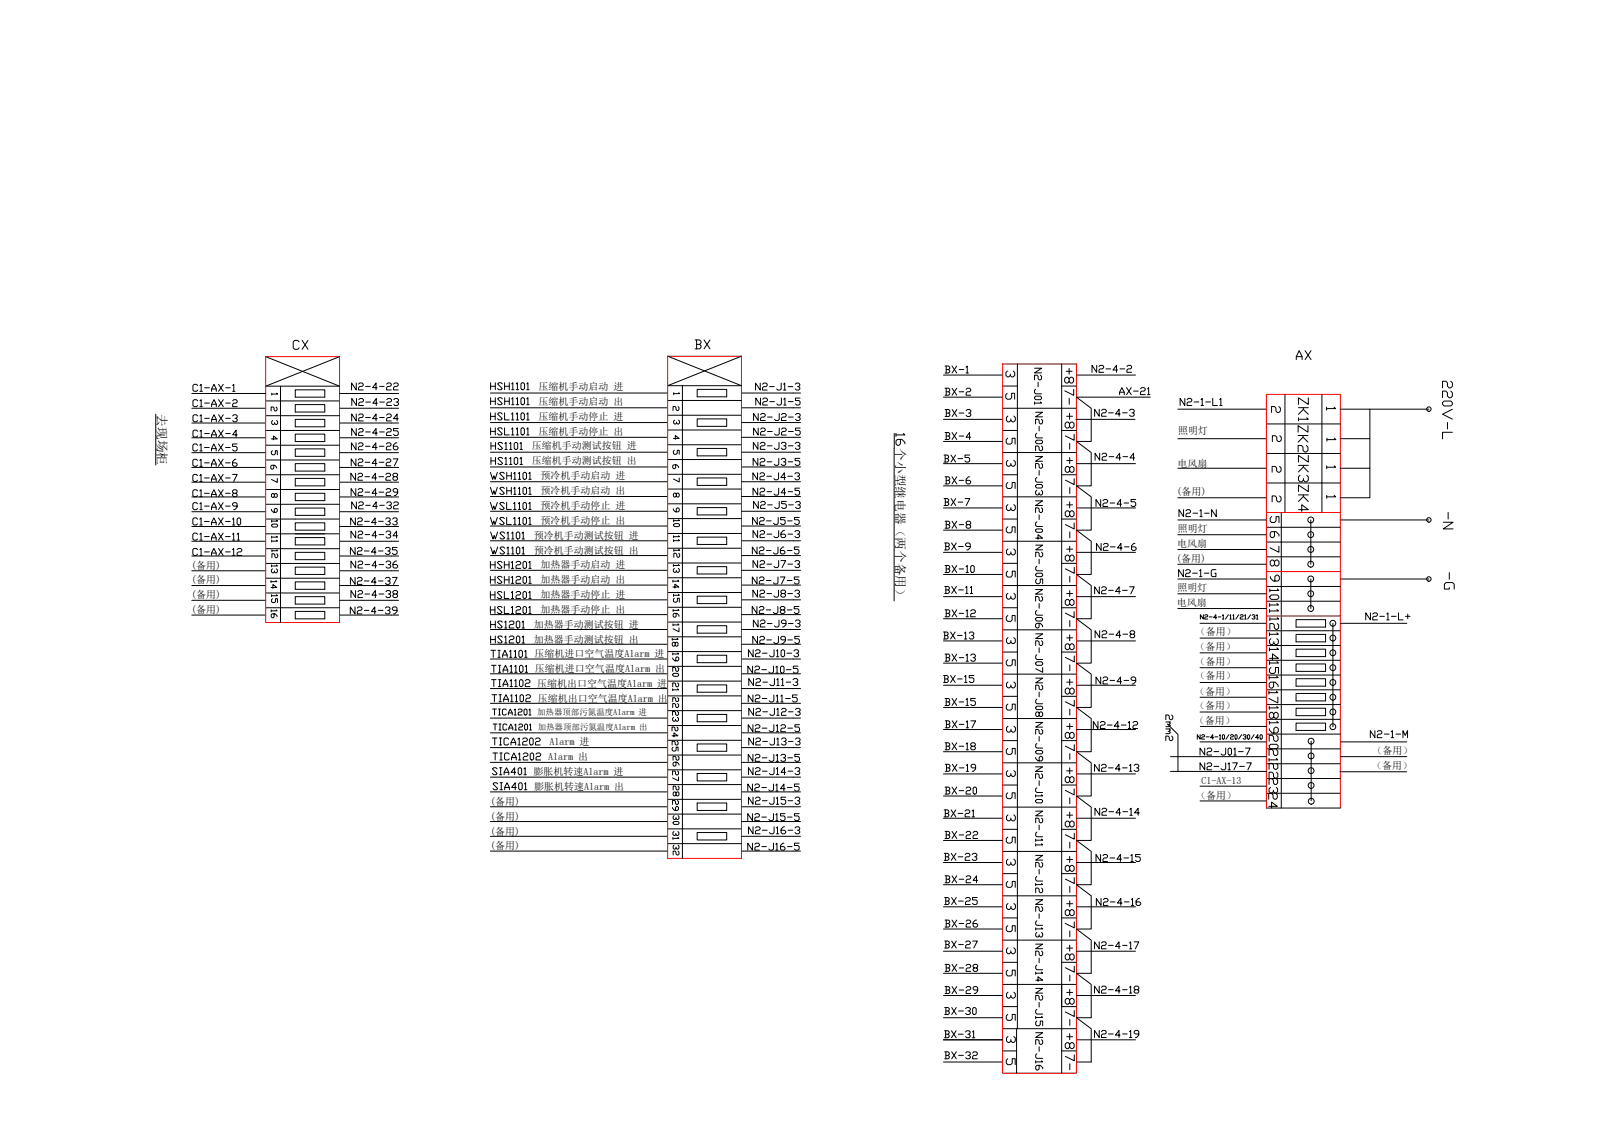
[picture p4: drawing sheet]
<svg xmlns="http://www.w3.org/2000/svg" width="297mm" height="210mm" viewBox="0 0 297 210" stroke-linecap="round" stroke-linejoin="round" font-family="sans-serif">
<defs><g id="words">
<g font-size="4.9">
<text x="53.3" y="66">CX</text>
<text x="238.8" y="67.7">AX</text>
<text x="200" y="80.4" transform="rotate(-90 200 80.4)">+8</text>
<text x="243.1" y="79" transform="rotate(-90 243.1 79)">ZK1</text>
<text x="269.9" y="82.6" transform="rotate(-90 269.9 82.6)">220V-L</text>
<text x="200" y="84.3" transform="rotate(-90 200 84.3)">7-</text>
<text x="243.1" y="84.7" transform="rotate(-90 243.1 84.7)">ZK2</text>
<text x="200" y="92.4" transform="rotate(-90 200 92.4)">7-</text>
<text x="243.1" y="90.3" transform="rotate(-90 243.1 90.3)">ZK3</text>
<text x="243.1" y="96" transform="rotate(-90 243.1 96)">ZK4</text>
<text x="200" y="96.7" transform="rotate(-90 200 96.7)">+8</text>
<text x="200" y="100.5" transform="rotate(-90 200 100.5)">7-</text>
<text x="269.9" y="99.1" transform="rotate(-90 269.9 99.1)">-N</text>
<text x="200" y="105.1" transform="rotate(-90 200 105.1)">+8</text>
<text x="200" y="109" transform="rotate(-90 200 109)">7-</text>
<text x="270.2" y="110.1" transform="rotate(-90 270.2 110.1)">-G</text>
<text x="200" y="117.1" transform="rotate(-90 200 117.1)">7-</text>
<text x="233.9" y="114.7">11</text>
<text x="200" y="121.4" transform="rotate(-90 200 121.4)">+8</text>
<text x="237.8" y="120.3" transform="rotate(-90 237.8 120.3)">13</text>
<text x="237.8" y="123.1" transform="rotate(-90 237.8 123.1)">14</text>
<text x="200" y="129.5" transform="rotate(-90 200 129.5)">+8</text>
<text x="237.8" y="128.4" transform="rotate(-90 237.8 128.4)">16</text>
<text x="200" y="133.3" transform="rotate(-90 200 133.3)">7-</text>
<text x="237.8" y="134.1" transform="rotate(-90 237.8 134.1)">18</text>
<text x="237.8" y="136.9" transform="rotate(-90 237.8 136.9)">19</text>
<text x="200" y="141.8" transform="rotate(-90 200 141.8)">7-</text>
<text x="200" y="149.9" transform="rotate(-90 200 149.9)">7-</text>
<text x="200" y="154.2" transform="rotate(-90 200 154.2)">+8</text>
<text x="200" y="162.3" transform="rotate(-90 200 162.3)">+8</text>
<text x="200" y="166.2" transform="rotate(-90 200 166.2)">7-</text>
<text x="200" y="170.4" transform="rotate(-90 200 170.4)">+8</text>
<text x="200" y="178.9" transform="rotate(-90 200 178.9)">+8</text>
<text x="200" y="182.7" transform="rotate(-90 200 182.7)">7-</text>
<text x="200" y="190.9" transform="rotate(-90 200 190.9)">7-</text>
<text x="200" y="199" transform="rotate(-90 200 199)">7-</text>
</g>
<g font-size="4.4">
<text x="127.7" y="65.6">BX</text>
<text x="173.9" y="70.2">BX-1</text>
<text x="199.7" y="72" transform="rotate(-90 199.7 72)">+8</text>
<text x="201.1" y="70.2">N2-4-2</text>
<text x="173.9" y="74.4">BX-2</text>
<text x="199.7" y="75.8" transform="rotate(-90 199.7 75.8)">7-</text>
<text x="173.9" y="78.3">BX-3</text>
<text x="173.9" y="82.6">BX-4</text>
<text x="173.6" y="86.8">BX-5</text>
<text x="173.6" y="94.9">BX-7</text>
<text x="173.9" y="90.7">BX-6</text>
<text x="185.2" y="91.7">5</text>
<text x="201.8" y="94.9">N2-4-5</text>
<text x="234.2" y="94.2">2</text>
<text x="173.9" y="103">BX-9</text>
<text x="185.2" y="124.5">5</text>
<text x="237.4" y="131.2" transform="rotate(-90 237.4 131.2)">17</text>
<text x="237.4" y="142.2" transform="rotate(-90 237.4 142.2)">21</text>
<text x="185.2" y="145">3</text>
<text x="237.4" y="145" transform="rotate(-90 237.4 145)">22</text>
<text x="237.4" y="147.8" transform="rotate(-90 237.4 147.8)">23</text>
<text x="173.9" y="160.5">BX-23</text>
<text x="173.9" y="156.3">BX-22</text>
<text x="173.9" y="168.6">BX-25</text>
<text x="173.9" y="181">BX-28</text>
<text x="173.9" y="197.2">BX-32</text>
<text x="185.2" y="198.3">5</text>
</g>
<g font-size="4">
<text x="185.2" y="70.9">3</text>
<text x="185.2" y="75.1">5</text>
<text x="206" y="74.1">AX-21</text>
<text x="234.2" y="77.6">2</text>
<text x="64.2" y="79">N2-4-24</text>
<text x="185.2" y="79.4">3</text>
<text x="185.2" y="83.3">5</text>
<text x="63.9" y="90">N2-4-28</text>
<text x="64.2" y="84.3">N2-4-26</text>
<text x="138.3" y="87.1">N2-J3-5</text>
<text x="185.2" y="87.5">3</text>
<text x="234.2" y="88.5">2</text>
<text x="64.2" y="95.2">N2-4-32</text>
<text x="64.2" y="92.8">N2-4-29</text>
<text x="185.2" y="95.6">3</text>
<text x="49.4" y="101.6">11</text>
<text x="123.8" y="101.2">11</text>
<text x="138.3" y="100.5">N2-J6-3</text>
<text x="138.3" y="98.1">N2-J5-5</text>
<text x="173.9" y="98.8">BX-8</text>
<text x="185.2" y="99.8">5</text>
<text x="217.3" y="96.7">N2-1-N</text>
<text x="233.9" y="97.7">5</text>
<text x="233.9" y="100.5">6</text>
<text x="52.6" y="107.2" transform="rotate(-90 52.6 107.2)">13</text>
<text x="64.2" y="106.2">N2-4-36</text>
<text x="127" y="107.2" transform="rotate(-90 127 107.2)">13</text>
<text x="185.2" y="103.7">3</text>
<text x="185.2" y="108">5</text>
<text x="233.9" y="103.4">7</text>
<text x="52.6" y="110.1" transform="rotate(-90 52.6 110.1)">14</text>
<text x="52.6" y="112.5" transform="rotate(-90 52.6 112.5)">15</text>
<text x="126.6" y="110.1" transform="rotate(-90 126.6 110.1)">14</text>
<text x="127" y="112.5" transform="rotate(-90 127 112.5)">15</text>
<text x="185.2" y="112.2">3</text>
<text x="234.2" y="108.7">9</text>
<text x="63.9" y="114.7">N2-4-39</text>
<text x="126.6" y="115.4" transform="rotate(-90 126.6 115.4)">16</text>
<text x="126.6" y="118.2" transform="rotate(-90 126.6 118.2)">17</text>
<text x="138.3" y="117.1">N2-J9-3</text>
<text x="173.6" y="119.2">BX-13</text>
<text x="185.2" y="116.1">5</text>
<text x="251.9" y="115.7">N2-1-L+</text>
<text x="126.6" y="120.7" transform="rotate(-90 126.6 120.7)">18</text>
<text x="126.6" y="123.5" transform="rotate(-90 126.6 123.5)">19</text>
<text x="185.2" y="120.3">3</text>
<text x="126.6" y="129.1" transform="rotate(-90 126.6 129.1)">21</text>
<text x="126.6" y="131.9" transform="rotate(-90 126.6 131.9)">22</text>
<text x="173.6" y="127.4">BX-15</text>
<text x="173.9" y="131.6">BX-15</text>
<text x="185.2" y="128.4">3</text>
<text x="126.6" y="137.6" transform="rotate(-90 126.6 137.6)">24</text>
<text x="137.6" y="133.3">N2-J12-3</text>
<text x="185.2" y="132.6">5</text>
<text x="185.2" y="136.5">3</text>
<text x="201.4" y="135.8">N2-4-12</text>
<text x="252.6" y="137.6">N2-1-M</text>
<text x="126.6" y="142.9" transform="rotate(-90 126.6 142.9)">26</text>
<text x="185.2" y="140.8">5</text>
<text x="218" y="138.3" transform="rotate(-90 218 138.3)">2mm2</text>
<text x="126.6" y="145.7" transform="rotate(-90 126.6 145.7)">27</text>
<text x="185.2" y="148.9">5</text>
<text x="126.6" y="151" transform="rotate(-90 126.6 151)">29</text>
<text x="185.2" y="153.1">3</text>
<text x="126.6" y="156.6" transform="rotate(-90 126.6 156.6)">31</text>
<text x="185.2" y="157">5</text>
<text x="185.2" y="161.2">3</text>
<text x="173.9" y="164.4">BX-24</text>
<text x="185.2" y="165.5">5</text>
<text x="173.9" y="172.5">BX-26</text>
<text x="185.2" y="169.3">3</text>
<text x="185.2" y="173.6">5</text>
<text x="173.9" y="176.4">BX-27</text>
<text x="185.2" y="177.4">3</text>
<text x="173.9" y="184.9">BX-29</text>
<text x="185.2" y="181.7">5</text>
<text x="185.2" y="185.9">3</text>
<text x="173.9" y="188.7">BX-30</text>
<text x="185.2" y="189.8">5</text>
<text x="185.2" y="194">3</text>
<text x="201.4" y="193">N2-4-19</text>
</g>
<text font-size="4" fill="#f00" x="234.6" y="82.9">2</text>
<g font-size="3.5">
<text x="49.4" y="77.3">2</text>
<text x="123.5" y="77.3">2</text>
<text x="49.4" y="79.7">3</text>
<text x="49.4" y="82.6">4</text>
<text x="123.8" y="82.6">4</text>
<text x="244.5" y="82.9">1</text>
<text x="49" y="87.8">6</text>
<text x="49.4" y="85.4">5</text>
<text x="123.5" y="87.8">6</text>
<text x="123.8" y="85.4">5</text>
<text x="49.4" y="90.3">7</text>
<text x="49.4" y="93.1">8</text>
<text x="49.4" y="96">9</text>
<text x="123.8" y="90.3">7</text>
<text x="123.8" y="93.1">8</text>
<text x="123.8" y="96">9</text>
<text x="244.5" y="93.5">1</text>
</g>
<g font-size="3.1">
<text x="49.4" y="74.4">1</text>
<text x="123.8" y="74.1">1</text>
<text x="244.5" y="76.9">1</text>
<text x="244.5" y="87.8">1</text>
</g>
<g font-size="2.4">
<text x="29.1" y="76.6" transform="rotate(90 29.1 76.6)">去现场柜</text>
<text x="165.7" y="82.9" transform="rotate(90 165.7 82.9)">个小型继电器（两个备用）</text>
</g>
<g font-size="1.9">
<text x="99.6" y="77.7">压缩机手动停止 进</text>
<text x="99.6" y="72.1">压缩机手动启动 进</text>
<text x="99.6" y="74.8">压缩机手动启动 出</text>
<text x="98.3" y="83.1">压缩机手动测试按钮 进</text>
<text x="99.6" y="80.4">压缩机手动停止 出</text>
<text x="217.9" y="80.3">照明灯</text>
<text x="98.3" y="85.9">压缩机手动测试按钮 出</text>
<text x="100" y="88.6">预冷机手动启动 进</text>
<text x="217.8" y="86.3">电风扇</text>
<text x="100" y="91.4">预冷机手动启动 出</text>
<text x="100" y="94.2">预冷机手动停止 进</text>
<text x="217.6" y="91.6">(备用)</text>
<text x="98.7" y="99.7">预冷机手动测试按钮 进</text>
<text x="100" y="97">预冷机手动停止 出</text>
<text x="217.7" y="101.2">电风扇</text>
<text x="217.8" y="98.4">照明灯</text>
<text x="35.4" y="105.2">(备用)</text>
<text x="35.4" y="107.9">(备用)</text>
<text x="98.7" y="102.4">预冷机手动测试按钮 出</text>
<text x="100" y="105.1">加热器手动启动 进</text>
<text x="100" y="107.9">加热器手动启动 出</text>
<text x="217.5" y="103.9">(备用)</text>
<text x="35.4" y="110.6">(备用)</text>
<text x="35.4" y="113.3">(备用)</text>
<text x="100" y="110.7">加热器手动停止 进</text>
<text x="100" y="113.5">加热器手动停止 出</text>
<text x="217.6" y="112.2">电风扇</text>
<text x="217.8" y="109.3">照明灯</text>
<text x="98.7" y="116.1">加热器手动测试按钮 进</text>
<text x="98.7" y="118.9">加热器手动测试按钮 出</text>
<text x="221.2" y="117.5">（备用）</text>
<text x="98.8" y="121.6">压缩机进口空气温度Alarm 进</text>
<text x="98.9" y="124.3">压缩机进口空气温度Alarm 出</text>
<text x="221.1" y="125.6">（备用）</text>
<text x="221.1" y="120.3">（备用）</text>
<text x="221.1" y="123">（备用）</text>
<text x="99.4" y="127">压缩机出口空气温度Alarm 进</text>
<text x="99.5" y="129.8">压缩机出口空气温度Alarm 出</text>
<text x="221" y="128.4">（备用）</text>
<text x="221" y="131.1">（备用）</text>
<text x="101.6" y="137.8">Alarm 进</text>
<text x="221" y="134">（备用）</text>
<text x="98.7" y="143.3">膨胀机转速Alarm 进</text>
<text x="101.4" y="140.5">Alarm 出</text>
<text x="253.8" y="142.3">（备用）</text>
<text x="253.8" y="139.5">（备用）</text>
<text x="90.6" y="148.9">(备用)</text>
<text x="98.8" y="146.1">膨胀机转速Alarm 出</text>
<text x="221.3" y="147.7">（备用）</text>
<text x="222.2" y="145.1">C1-AX-13</text>
<text x="90.6" y="151.6">(备用)</text>
<text x="90.6" y="154.3">(备用)</text>
<text x="90.6" y="157.1">(备用)</text>
</g>
<g font-size="1.6">
<text x="99.4" y="132.2">加热器顶部污氮温度Alarm 进</text>
<text x="99.5" y="135">加热器顶部污氮温度Alarm 出</text>
</g>
</g></defs>
<!-- layer: 0 -->
<path d="M49.1 66h13.7v49.1h-13.7zM185.4 67.3h13.7v131.2h-13.7zM234.2 78.4v-5.5h13.7v21.9h-13.7M234.2 83.9v65.5M247.9 94.8v10.9h-13.7M247.9 105.7v5.5M247.9 113.9v35.5M247.9 111.2v2.7h-13.7M137.1 131.4v-65.5h-13.6v92.9h13.6v-24.6" fill="none" stroke="#f00" stroke-width=".18"/>
<g fill="none" stroke="#000" stroke-width=".18">
<path d="M28.8 76.6v9.4M35.5 75.5h13.6M35.5 72.8h13.6M35.5 78.2h13.6M36.6 71.3l-.3-.2h-.4l-.2 .2v.9l.2 .2h.4l.3-.2M36.6 74.1l-.3-.2h-.4l-.2 .2v.9l.2 .2h.4l.3-.2M36.6 76.9l-.3-.2h-.4l-.2 .2v.9l.2 .2h.4l.3-.2M36.6 79.8l-.3-.3h-.4l-.2 .3v.8l.2 .2h.4l.3-.2M37 71.3l.2-.2v1.3M37 74.1l.2-.2v1.3M37 76.9l.2-.2v1.3M37 72.4h.4"/>
<path d="M37 75.2h.4M37 78h.4M37 79.8l.2-.3v1.3M37.8 71.7h.9M37.8 74.5h.9M37.8 77.4h.9M39.1 72.4v-.5l.5-.8 .4 .8v.5M39.1 75.2v-.4l.5-.9 .4 .9v.4M39.1 78v-.4l.5-.9 .4 .9v.4M39.1 71.9h.9M39.1 74.8h.9M39.1 77.6h.9"/>
<path d="M40.4 71.1l.9 1.3M40.4 73.9l.9 1.3M40.4 76.7l.9 1.3M40.4 79.5l.9 1.3M41.3 71.1l-.9 1.3M41.3 73.9l-.9 1.3M41.3 76.7l-.9 1.3M41.3 79.5l-.9 1.3M41.7 71.7h.9M41.7 74.5h.9M41.7 77.4h.9M43 71.3l.2-.2v1.3"/>
<path d="M43 74.1l.2-.2h.5l.2 .2v.2l-.2 .2h-.5l-.2 .3v.4h.9M43 76.9l.2-.2h.5l.2 .2-.2 .5h-.2M43 72.4h.5M43.7 77.4l.2 .2v.2l-.2 .2h-.5l-.2-.2M49.1 66l13.7 5.4h-13.7l13.7-5.4M49.1 76.9h13.7M49.1 74.1h13.7M49.1 79.6h13.7M51.9 71.4v43.7M54.6 72.1h5.5v1.3h-5.5zM54.6 77.6h5.5v1.3h-5.5zM54.6 74.8h5.5v1.4h-5.5z"/>
<path d="M62.8 75.5h9.6M62.8 72.8h10.9M62.8 78.2h9.6M65.9 70.8v1.3l-.9-1.3v1.3M65.9 79.2v1.3l-.9-1.3v1.3M65.9 73.7v1.3l-.8-1.3v1.3M66.3 71l.2-.2h.5l.2 .2v.2l-.2 .3h-.5l-.2 .2v.4h.9M66.3 79.5l.2-.3h.5l.2 .3v.2l-.2 .2h-.5l-.2 .2v.4h.9M66.4 73.9l.2-.2h.4l.2 .2v.2l-.2 .3h-.4l-.2 .2v.4h.8M67.6 71.5h.9M67.6 74.4h.9M69.8 71.7h-.9l.7-.9v1.3"/>
<path d="M69.8 74.6h-.8l.6-.9v1.3M70.2 71.5h.9M70.3 74.4h.8M71.5 71l.2-.2h.4l.3 .2v.2l-.3 .3h-.4l-.2 .2v.4h.9M71.5 79.5l.2-.3h.5l.2 .3v.2l-.2 .2h-.5l-.2 .2v.4h.9M71.5 73.9l.3-.2h.4l.2 .2v.2l-.2 .3h-.4l-.3 .2v.4h.9M72.8 71l.2-.2h.4l.3 .2v.2l-.3 .3h-.4l-.2 .2v.4h.9M72.8 73.9l.2-.2h.5l.2 .2v.2l-.4 .3M73.5 74.4l.2 .2v.2l-.2 .2h-.5l-.2-.2M73.7 79.2h-.9v.5h.6l.3 .2v.4l-.3 .2h-.4l-.2-.2M90.7 75.4h32.8M90.7 72.7h32.8"/>
<path d="M90.7 78.1h32.8M90.7 70.8v1.3M90.7 73.6v1.2M90.7 76.3v1.4M90.7 79.1v1.3M90.7 71.4h.9M90.7 74.2h.9M90.7 77h.9M90.7 79.8h.9M91.6 76.3v1.4M91.6 70.8v1.3M91.6 73.6v1.2"/>
<path d="M91.6 79.1v1.3M92.9 71l-.2-.2h-.4l-.3 .2 .9 .9-.2 .2h-.4l-.3-.2M92.9 73.8l-.2-.2h-.4l-.3 .2 .9 .8-.2 .2h-.4l-.3-.2M92.9 76.6l-.2-.3h-.5l-.2 .3 .9 .8-.2 .3h-.5l-.2-.3M92.9 79.4l-.2-.3h-.5l-.2 .3 .9 .8-.2 .2h-.5l-.2-.2M93.3 76.3v1.4h.9M93.3 79.1v1.3h.9M93.3 71.4h.9M93.3 70.8v1.3M93.3 74.2h.9M93.3 73.6v1.2M94.2 70.8v1.3"/>
<path d="M94.2 73.6v1.2M94.6 76.6l.2-.3v1.4M94.6 79.4l.2-.3v1.3M94.6 77.7h.4M94.6 71l.2-.2v1.3M94.6 73.8l.2-.2v1.2M94.6 72.1h.5M94.6 74.8h.5M95.5 71l.2-.2v1.3M95.5 73.8l.2-.2v1.2M95.5 76.6l.2-.3v1.4M95.5 79.4l.2-.3v1.3"/>
<path d="M95.5 72.1h.4M95.5 74.8h.4M95.5 77.7h.4M96.4 71l.2-.2 .4 .2v.9l-.2 .2h-.2l-.2-.2zM96.4 73.8l.2-.2h.2l.2 .2v.8l-.2 .2h-.2l-.2-.2zM96.6 76.3h.2l.2 .3v.8l-.2 .3h-.2l-.2-.3v-.8zM96.6 79.1h.2l.2 .3v.8l-.2 .2h-.2l-.2-.2v-.8zM97.4 71l.2-.2v1.3M97.4 73.8l.2-.2v1.2M97.4 76.6l.2-.3v1.4M97.4 79.4l.2-.3v1.3M97.4 72.1h.5"/>
<path d="M97.4 74.8h.5M97.4 77.7h.5M123.5 76.8h13.6M123.5 74.1h13.6M123.5 79.5h13.6M123.5 65.9l13.6 5.4h-13.6l13.6-5.4M126.2 71.3v87.5M128.9 72h5.5v1.4h-5.5zM128.9 77.5h5.5v1.3h-5.5zM137.1 75.4h11M137.1 72.7h11M137.1 78.1h11"/>
<path d="M140.2 76.5v1.3l-.8-1.3v1.3M140.2 79.2v1.3l-.8-1.3v1.3M140.6 70.8v1.3l-.9-1.3v1.3M140.7 73.6v1.3l-.9-1.3v1.3M140.7 76.7l.2-.2h.4l.2 .2v.2l-.2 .2h-.4l-.2 .2v.5h.8M140.7 79.4l.2-.2h.4l.2 .2v.2l-.2 .2h-.4l-.2 .2v.5h.8M141 71.1l.3-.3h.4l.2 .3-.2 .4h-.4l-.3 .2v.4h.9M141.1 73.8l.2-.2h.4l.2 .2v.3l-.2 .2h-.4l-.2 .2v.4h.8M142 77.1h.8M142 79.8h.8M142.3 71.5h.9M142.4 74.3h.8"/>
<path d="M144.1 76.5v1.1l-.2 .2h-.4l-.2-.2M144.1 79.2v1l-.2 .3h-.4l-.2-.3M144.5 70.8v1.1l-.2 .2h-.5l-.2-.2M144.5 73.6v1.1l-.2 .2h-.4l-.2-.2M144.5 76.7l.3-.2h.4l.2 .2-.2 .4h-.4l-.3 .2v.5h.9M144.5 79.4l.3-.2h.4l.2 .2v.2l-.2 .2h-.4l-.3 .2v.5h.9M144.9 71.1l.2-.3v1.3M144.9 72.1h.5M145 73.8l.2-.2v1.3M145 74.9h.4M145.8 71.5h.8M145.8 74.3h.9"/>
<path d="M145.8 77.1h.9M145.8 79.8h.9M147.1 71.1l.2-.3h.4l.2 .3-.2 .4h-.2M147.1 76.7l.3-.2h.4l.2 .2v.2l-.2 .2h-.2M147.7 71.5l.2 .2v.2l-.2 .2h-.4l-.2-.2M147.8 77.1l.2 .2v.3l-.2 .2h-.4l-.3-.2M148 73.6h-.9v.5h.7l.2 .2v.4l-.2 .2h-.5l-.2-.2M148 79.2h-.9v.4h.7l.2 .2v.4l-.2 .3h-.4l-.3-.3M174.5 69.4h10.9M174.5 77.6h10.9M174.5 73.4h10.9M185.4 75.5h13.7"/>
<path d="M188.2 67.3v122.9M191.3 68.1h1.3l-1.3 .9h1.3M191.3 74.3v.5M191.5 76.2h1.3l-1.3 .9h1.3M191.6 72l-.3 .2v.4l.3 .2h1M191.6 73.3h.8l.2 .4-.2 .2h-.8l-.3-.2zM192 70.7v.8M192.2 78.8v.9M192.4 69.4l.2 .2v.4l-.2 .3h-.2l-.2-.3v-.4l-.2-.2h-.5v.9M192.4 74.3l.2 .2h-1.3M192.6 77.5l.2 .2v.5l-.2 .2h-.2l-.2-.2v-.5l-.2-.2h-.5v.9M196.4 67.3v127.1h2.7"/>
<path d="M199 77.6h10.9M199.1 69.4h10.9M203.3 75.7v1.3l-.8-1.3v1.3M203.8 75.9l.2-.2h.4l.2 .2v.2l-.2 .2h-.4l-.2 .3v.4h.8M205 76.3h.9M207.2 76.6h-.9l.7-.9v1.3M207.6 76.3h.9M208.9 75.9l.2-.2h.5l.2 .2v.2l-.2 .2h-.2M209.6 76.3l.2 .3v.2l-.2 .2h-.5l-.2-.2M212.7 73.4h-13.6l2.7 2.1v6.1h-2.7l2.7 2.1v6.2h-2.7l2.7 2v6.1h-2.7l2.7 2.1v6.1h-2.7l2.7 2.1v6.1h-2.7l2.7 2.1v6.1h-2.7l2.7 2.1v6.1h-2.7l2.7 2.1v6.1h-2.7l2.7 2.1v6.1h-2.7l2.7 2.1v6.1h-2.7l2.7 2.1v6.1h-2.7l2.7 2.1v6.1h-2.7l2.7 2.1v6.1h-2.7l2.7 2.1v6.1h-2.7l2.7 2v6.2h-2.7M217.8 75.7h16.4M219.1 73.7v1.3l-.8-1.3v1.3"/>
<path d="M219.6 73.9l.2-.2h.4l.2 .2v.2l-.2 .2h-.4l-.2 .2v.5h.8M220.9 74.3h.8M222.1 73.9l.3-.2v1.3M222.1 75h.5M223 74.3h.9M224.3 73.7v1.3h.9M225.6 73.9l.2-.2v1.3M225.6 75h.4M234.2 78.4h13.7M237.7 72.9v16.4M244.5 72.9v16.4M247.9 75.7h16.4"/>
<path d="M253.4 75.7v5.4h-5.5M35.5 83.7h13.6M35.5 81h13.6M35.5 86.4h13.6M35.5 89.2h13.6M35.5 91.9h13.6M35.5 94.6h13.6M35.5 97.4h13.6M36.5 82.3l-.2-.2h-.4l-.2 .2v.9l.2 .2h.4l.2-.2M36.5 85.2l-.2-.3h-.4l-.2 .3v.8l.2 .2h.4l.2-.2M36.5 88l-.2-.3h-.4l-.2 .3v.8l.2 .2h.4l.2-.2M36.5 90.8l-.2-.2h-.4l-.2 .2v.9l.2 .2h.4l.2-.2"/>
<path d="M36.5 93.2l-.2-.2h-.4l-.2 .2v.8l.2 .3h.4l.2-.3M36.5 96l-.2-.2h-.4l-.2 .2v.9l.2 .2h.4l.2-.2M36.5 98.8l-.2-.2h-.4l-.2 .2v.9l.2 .2h.4l.2-.2M37 82.3l.2-.2v1.3M37 85.2l.2-.3v1.3M37 88l.2-.3v1.3M37 90.8l.2-.2v1.3M37 93.2l.2-.2v1.3M37 96l.2-.2v1.3M37 98.8l.2-.2v1.3M37 94.3h.4M37 91.9h.4"/>
<path d="M37 83.4h.4M37 86.2h.4M37 89h.4M37 97.1h.4M37 99.9h.4M37 80.8h.4M37.8 82.8h.9M37.8 85.6h.9M37.8 88.4h.9M37.8 91.2h.9M37.8 93.6h.9M37.8 96.4h.9"/>
<path d="M37.8 99.2h.9M37.8 80.2h.9M39.1 83.4v-.4l.5-.9 .4 .9v.4M39.1 86.2v-.4l.5-.9 .4 .9v.4M39.1 89v-.4l.5-.9 .4 .9v.4M39.1 91.9v-.5l.5-.8 .4 .8v.5M39.1 94.3v-.5l.5-.8 .4 .8v.5M39.1 97.1v-.5l.5-.8 .4 .8v.5M39.1 99.9v-.4l.5-.9 .4 .9v.4M39.1 83h.9M39.1 85.8h.9M39.1 88.6h.9"/>
<path d="M39.1 91.4h.9M39.1 93.8h.9M39.1 96.6h.9M39.1 99.5h.9M39.1 80.8v-.4l.5-.9 .4 .9v.4M39.1 80.4h.9M40.4 82.1l.9 1.3M40.4 84.9l.9 1.3M40.4 87.7l.9 1.3M40.4 90.6l.9 1.3M40.4 93l.9 1.3M40.4 95.8l.9 1.3"/>
<path d="M40.4 98.6l.9 1.3M41.3 82.1l-.9 1.3M41.3 84.9l-.9 1.3M41.3 87.7l-.9 1.3M41.3 90.6l-.9 1.3M41.3 93l-.9 1.3M41.3 95.8l-.9 1.3M41.3 98.6l-.9 1.3M41.7 82.8h.9M41.7 85.6h.9M41.7 88.4h.9M41.7 91.2h.9"/>
<path d="M41.7 93.6h.9M41.7 96.4h.9M41.7 99.2h.9M41.7 80.2h.9M43 87.7h.9l-.7 1.3M43 96l.2-.2v1.3M43 98.8l.2-.2v1.3M43 97.1h.4M43 99.9h.4M43.2 91.2l-.2-.2v-.2l.2-.2h.4l.3 .2v.2l-.3 .2h-.4l-.2 .2v.3l.2 .2h.4l.3-.2v-.3l-.3-.2M43.6 84.9h-.2l-.4 .5v.6l.2 .2h.4l.3-.2v-.2l-.3-.2h-.6M43.9 82.1h-.9v.5h.6l.3 .2v.4l-.3 .2h-.4l-.2-.2"/>
<path d="M43.9 93.6h-.7l-.2-.2v-.2l.2-.2h.4l.3 .2v.6l-.5 .5h-.2M43.9 98.8l.2-.2v1.3M43.9 99.9h.4M43.9 80.4h-.9l.7-.9v1.3M44.1 95.8h.2l.2 .2v.9l-.2 .2h-.2l-.2-.2v-.9zM49.1 96h13.7M49.1 82.3h13.7M49.1 85.1h13.7M49.1 87.8h13.7M49.1 90.5h13.7M49.1 93.3h13.7M49.1 98.7h13.7"/>
<path d="M50.2 97.1l.2-.2h.8l.2 .4-.2 .2h-.8zM54.6 94h5.5v1.3h-5.5zM54.6 99.4h5.5v1.4h-5.5zM54.6 83h5.5v1.4h-5.5zM54.6 88.5h5.5v1.4h-5.5zM54.6 96.7h5.5v1.3h-5.5zM54.6 80.3h5.5v1.4h-5.5zM54.6 85.7h5.5v1.4h-5.5zM54.6 91.2h5.5v1.4h-5.5zM62.8 83.7h9.6M62.8 81h9.6M62.8 86.4h9.6"/>
<path d="M62.8 89.2h9.6M62.8 91.9h9.6M62.8 94.6h9.6M62.8 97.4h10.9M65.7 95.8v1.3l-.8-1.3v1.3M65.8 98.2v1.3l-.9-1.3v1.3M65.8 84.9v1.2l-.8-1.2v1.2M66.1 96l.3-.2h.4l.2 .2v.2l-.2 .2h-.4l-.3 .2v.5h.9M66.2 98.4l.2-.2h.5l.2 .2-.2 .5h-.5l-.2 .2v.4h.9M66.3 85.1l.2-.2h.4l.2 .2v.2l-.2 .2h-.4l-.2 .2v.4h.8M67.5 98.9h.9M69.6 96.6h-.9l.7-.8v1.3"/>
<path d="M69.7 99.1h-.9l.6-.9v1.3M69.7 85.7h-.9l.7-.8v1.2M69.8 80.1h-.9l.7-.9v1.3M70.1 98.9h.9M71.4 98.4l.2-.2h.5l.2 .2-.2 .5h-.3M71.4 85.1l.2-.2h.5l.2 .2v.2l-.2 .2h-.5l-.2 .2v.4h.9M72 96.4l.2 .2v.3l-.2 .2h-.5l-.2-.2M72.1 98.9l.2 .2v.2l-.2 .2h-.5l-.2-.2M72.7 84.9h.9l-.7 1.2M73.3 96.4l.2 .2v.3l-.2 .2h-.5l-.2-.2M73.6 99.1h-.9l.6-.9v1.3M90.7 87.4l.4 1.2 .3-.6 .2 .6 .4-1.2"/>
<path d="M90.7 90.1l.4 1.3 .3-.6 .2 .6 .4-1.3M90.7 92.9l.4 1.3 .2-.6 .2 .6 .5-1.3M90.7 95.7l.4 1.3 .2-.6 .2 .6 .5-1.3M90.7 80.9h32.8M90.7 83.6h32.8M90.7 86.4h32.8M90.7 89.1h32.8M90.7 91.8h32.8M90.7 94.6h32.8M90.7 97.3h32.8M90.7 98.4l.5 1.3 .2-.7 .2 .7 .4-1.3M90.8 81.8v1.3"/>
<path d="M90.8 84.6v1.3M90.8 82.5h.9M90.8 85.2h.9M91.7 81.8v1.3M91.7 84.6v1.3M92.9 82l-.2-.2h-.4l-.2 .2 .8 .9-.2 .2h-.4l-.2-.2M93 84.8l-.3-.2h-.4l-.2 .2 .9 .9-.3 .2h-.4l-.2-.2M93.3 87.6l-.2-.2h-.5l-.2 .2 .9 .8-.2 .2h-.5l-.2-.2M93.3 90.3l-.2-.2h-.5l-.2 .2 .9 .9-.2 .2h-.5l-.2-.2M93.3 93.1l-.2-.2h-.5l-.2 .2 .9 .9-.2 .2h-.5l-.2-.2M93.3 95.9l-.2-.2h-.5l-.2 .2 .9 .9-.2 .2h-.5l-.2-.2M93.3 98.6l-.2-.2h-.4l-.2 .2 .8 .9-.2 .2h-.4l-.2-.2"/>
<path d="M93.4 82l.2-.2v1.3M93.4 84.8l.2-.2v1.3M93.4 83.1h.4M93.4 85.9h.4M93.7 92.9v1.3h.9M93.7 95.7v1.3h.9M93.7 87.4v1.2M93.7 90.1v1.3M93.7 88h.9M93.7 90.8h.9M93.8 98.6l.2-.2v1.3M93.8 99.7h.4"/>
<path d="M94.3 82l.2-.2v1.3M94.3 84.8l.2-.2v1.3M94.3 83.1h.4M94.3 85.9h.4M94.6 87.4v1.2M94.6 90.1v1.3M94.6 80.4h.5M94.6 98.6l.2-.2v1.3M94.6 99.7h.5M95 93.1l.2-.2v1.3M95 95.9l.2-.2v1.3M95 94.2h.4"/>
<path d="M95 97h.4M95 87.6l.2-.2v1.2M95 90.3l.2-.2v1.3M95 88.6h.4M95 91.4h.4M95.1 82l.2-.2h.2l.3 .2v.9l-.3 .2h-.2l-.2-.2zM95.1 84.8l.2-.2h.2l.3 .2v.9l-.3 .2-.4-.2zM95.5 98.6l.2-.2h.2l.2 .2v.9l-.2 .2-.4-.2zM95.5 80.4h.4M95.9 87.6l.2-.2v1.2M95.9 93.1l.2-.2v1.3M95.9 95.9l.2-.2v1.3"/>
<path d="M95.9 88.6h.4M95.9 94.2h.4M95.9 97h.4M95.9 90.3l.2-.2v1.3M95.9 91.4h.4M96.2 82l.2-.2v1.3M96.2 84.8l.2-.2v1.3M96.2 83.1h.4M96.2 85.9h.4M96.6 98.6l.2-.2v1.3M96.6 99.7h.4M96.7 87.6l.2-.2h.3l.2 .2v.8l-.2 .2h-.3l-.2-.2z"/>
<path d="M96.7 90.3l.3-.2h.2l.2 .2v.9l-.2 .2-.5-.2zM96.7 93.1l.2-.2h.3l.2 .2v.9l-.2 .2h-.3l-.2-.2zM96.7 95.9l.2-.2h.3l.2 .2v.9l-.2 .2h-.3l-.2-.2zM97.4 80.4h.5M97.8 87.6l.2-.2v1.2M97.8 90.3l.2-.2v1.3M97.8 93.1l.2-.2v1.3M97.8 95.9l.2-.2v1.3M97.8 88.6h.4M97.8 91.4h.5M97.8 94.2h.4M97.8 97h.4"/>
<path d="M123.5 95.9h13.6M123.5 82.3h13.6M123.5 85h13.6M123.5 87.7h13.6M123.5 90.4h13.6M123.5 93.2h13.6M123.5 98.7h13.6M128.9 93.9h5.5v1.3h-5.5zM128.9 99.3h5.5v1.4h-5.5zM128.9 82.9h5.5v1.4h-5.5zM128.9 88.4h5.5v1.4h-5.5zM137.1 80.9h11"/>
<path d="M137.1 83.6h9.6M137.1 86.4h9.6M137.1 89.1h11M137.1 91.8h11M137.1 94.6h9.6M137.1 97.3h9.6M140.1 87.4v1.3l-.8-1.3v1.3M140.1 90.3v1.3l-.8-1.3v1.3M140.2 81.8v1.3l-.9-1.3v1.3M140.3 92.7v1.3l-.9-1.3v1.3M140.5 87.7l.3-.3h.4l.2 .3v.2l-.2 .2h-.4l-.3 .2v.4h.9M140.6 90.5l.2-.2h.4l.2 .2-.2 .4h-.4l-.2 .2v.5h.8"/>
<path d="M140.6 82l.2-.2h.5l.2 .2v.2l-.2 .2h-.5l-.2 .3v.4h.9M140.7 92.9l.2-.2h.4l.2 .2v.3l-.2 .2h-.4l-.2 .2v.4h.8M141.9 90.9h.8M141.9 82.4h.9M142 93.4h.8M144 87.4v1.1l-.2 .2h-.5l-.2-.2M144 90.3v1.1l-.2 .2h-.4l-.2-.2M144.1 81.8v1.1l-.2 .2h-.5l-.2-.2M144.1 92.7v1.1l-.2 .2h-.4l-.2-.2M144.5 82l.2-.2h.5l.2 .2v.2l-.2 .2h-.3M145.2 82.4l.2 .3-.2 .4h-.5l-.2-.2M145.3 88.3h-.9l.7-.9v1.3"/>
<path d="M145.3 91.1h-.8l.6-.8v1.3M145.4 92.7h-.8v.5h.6l.2 .2v.4l-.2 .2h-.4l-.2-.2M145.8 90.9h.8M145.8 82.4h.9M145.9 93.4h.8M147.1 82l.2-.2h.4l.3 .2v.2l-.3 .2h-.2M147.2 92.9l.2-.2h.4l.2 .2v.3l-.2 .2h-.2M147.7 88.1l.2 .2v.2l-.2 .2h-.5l-.2-.2M147.7 82.4l.3 .3-.3 .4h-.4l-.2-.2M147.8 93.4l.2 .2v.2l-.2 .2h-.4l-.2-.2M147.9 90.3h-.9v.4h.7l.2 .2v.5l-.2 .2h-.4l-.3-.2M165.4 80.2v30.9"/>
<path d="M165.7 80.2v.5M166.5 81.3v.8l-.2 .3h-.3l-.3-.3v-.6l.3-.2h.8l.6 .5v.3M167.1 80.2l.3 .2h-1.7M174.5 85.7h10.9M174.5 93.9h10.9M174.5 81.6h10.9M174.5 89.9h10.9M174.5 98h10.9M185.4 83.7h13.7M185.4 91.9h13.7M191.5 81.6l.2-.2h.9l.2 .2v.2l-.2 .3h-.9zM191.5 84.4h1.3l-1.3 .9h1.3"/>
<path d="M191.5 89.8l.3-.2h.8l.2 .4-.2 .3h-.8l-.3-.3zM191.5 92.6h1.3l-1.3 .9h1.3M191.5 98l.3-.2h.8l.2 .2v.2l-.2 .2h-.8l-.3-.2zM191.5 99.5h1.3l-.8-.6v.8M191.7 80.1l-.2 .2v.5l.2 .2h1.1M191.8 88.3l-.3 .2v.5l.3 .2h1M191.8 90.7l-.3 .2v.4l.3 .2h.2l.2-.2M191.8 96.5l-.3 .2v.5l.3 .2h1M192.2 87v.9M192.2 95.2v.9M192.6 82.5l.2 .2v.4l-.2 .3h-.2l-.2-.3v-.4l-.2-.2h-.5v.9M192.6 85.7l.2 .2v.5l-.2 .2h-.2l-.2-.2v-.5l-.2-.2h-.5v.9"/>
<path d="M192.6 90.7l.2 .2v.4l-.2 .2h-.2l-.2-.2v-.2M192.6 93.9l.2 .2v.5l-.2 .2h-.2l-.2-.2v-.5l-.2-.2h-.5v.9M199.1 85.7h10.9M199.1 93.9h10.9M203.4 83.8v1.3l-.9-1.3v1.3M203.8 84l.2-.2h.5l.2 .2v.2l-.2 .3h-.5l-.2 .2v.4h.9M205.1 84.5h.9M207.3 84.7h-.9l.7-.9v1.3M207.7 84.5h.9M209.9 84.7h-.9l.7-.9v1.3M217.8 96.2h16.4M217.8 81.1h16.4"/>
<path d="M217.8 98.9h16.4M217.8 86.6h16.4M217.8 92.1h16.4M234.2 89.3h13.7M234.2 97.5h13.7M234.2 83.9h13.7M242.4 96.2v8.2M247.9 96.2h16.4M253.4 81.1v5.5h-5.5M253.4 86.6v5.5h-5.5M35.5 100.1h13.6M35.5 108.3h13.6"/>
<path d="M35.5 102.8h13.6M35.5 105.6h13.6M35.5 111h13.6M35.5 113.7h13.6M36.5 101.6l-.2-.2h-.4l-.2 .2v.9l.2 .2h.4l.2-.2M37 101.6l.2-.2v1.3M37 102.7h.4M37.8 102.1h.9M39.1 102.7v-.4l.5-.9 .4 .9v.4M39.1 102.3h.9M40.4 101.4l.9 1.3M41.3 101.4l-.9 1.3"/>
<path d="M41.7 102.1h.9M43 101.6l.2-.2v1.3M43 102.7h.4M43.9 101.6l.2-.2h.4l.2 .2v.3l-.2 .2h-.4l-.2 .2v.4h.8M49.1 101.5h13.7M49.1 104.2h13.7M49.1 106.9h13.7M49.1 109.7h13.7M49.1 112.4h13.7M50.7 113.5v.6l-.2 .1-.3-.1v-.4l.1-.2h.6l.3 .4v.2M54.6 104.9h5.5v1.3h-5.5zM54.6 110.3h5.5v1.4h-5.5z"/>
<path d="M54.6 102.2h5.5v1.3h-5.5zM54.6 107.6h5.5v1.4h-5.5zM54.6 113.1h5.5v1.3h-5.5zM62.8 100.1h10.9M62.8 108.3h10.9M62.8 102.8h9.6M62.8 105.6h9.6M62.8 111h9.6M62.8 113.7h9.6M65.7 101.2v1.3l-.9-1.3v1.3M65.7 106.8v1.3l-.9-1.3v1.3M65.8 109.2v1.3l-.9-1.3v1.3"/>
<path d="M66.1 101.5l.2-.3h.5l.2 .3v.2l-.2 .2h-.5l-.2 .2v.4h.9M66.1 107l.2-.2h.5l.2 .2v.2l-.2 .2h-.5l-.2 .3v.4h.9M66.2 109.4l.2-.2h.4l.3 .2v.2l-.3 .3h-.4l-.2 .2v.4h.9M67.5 109.9h.9M69.6 102.1h-.9l.6-.9v1.3M69.6 107.7h-.9l.6-.9v1.3M69.7 110.1h-.9l.6-.9v1.3M70.1 109.9h.9M71.3 101.5l.2-.3h.4l.3 .3v.2l-.5 .2M71.4 109.4l.2-.2h.4l.2 .2v.2l-.2 .3h-.2M71.9 107.4l.3 .3v.2l-.3 .2h-.4l-.2-.2M72 109.9l.2 .2v.2l-.2 .2h-.4l-.2-.2"/>
<path d="M72.6 106.8h.8l-.6 1.3M72.9 109.9l-.2-.3v-.2l.2-.2h.4l.2 .2v.2l-.2 .3h-.4l-.2 .2v.2l.2 .2h.4l.2-.2v-.2l-.2-.2M73.4 101.2h-.8v.5h.6l.2 .2v.4l-.2 .2h-.4l-.2-.2M90.7 119.1h32.8M90.7 100h32.8M90.7 102.7h32.8M90.7 105.5h32.8M90.7 108.2h32.8M90.7 110.9h32.8M90.7 113.7h32.8M90.7 116.4h32.8M90.7 103.8v1.3"/>
<path d="M90.7 106.6v1.3M90.7 109.4v1.3M90.7 112.2v1.3M90.7 104.5h.9M90.7 107.2h.9M90.7 110h.8M90.7 112.8h.8M90.7 101.2l.5 1.2 .2-.6 .2 .6 .5-1.2M90.7 114.9v1.2M90.7 117.6v1.3M90.7 115.5h.9M90.7 118.3h.9"/>
<path d="M91.5 109.4v1.3M91.5 112.2v1.3M91.6 103.8v1.3M91.6 106.6v1.3M91.6 114.9v1.2M91.6 117.6v1.3M92.8 109.6l-.2-.2h-.4l-.2 .2 .8 .9-.2 .2h-.4l-.2-.2M92.9 104l-.3-.2h-.4l-.2 .2 .9 .9-.3 .2h-.4l-.2-.2M92.9 106.8l-.3-.2h-.4l-.2 .2 .9 .9-.3 .2h-.4l-.2-.2M92.9 112.4l-.3-.2h-.4l-.2 .2 .9 .8-.3 .3h-.4l-.2-.3M92.9 115.1l-.2-.2h-.4l-.3 .2 .9 .8-.2 .2h-.4l-.3-.2M92.9 117.8l-.2-.2h-.4l-.2 .2 .8 .9-.2 .2h-.4l-.2-.2"/>
<path d="M93.3 109.4v1.3h.8M93.3 112.2v1.3h.8M93.3 104.5h.8M93.3 103.8v1.3M93.3 106.6v1.3M93.3 107.2h.8M93.3 101.4l-.2-.2h-.4l-.2 .2 .8 .8-.2 .2h-.4l-.2-.2M93.3 115.1l.3-.2v1.2M93.3 117.8l.3-.2v1.3M93.3 116.1h.5M93.3 118.9h.5M93.8 101.4l.2-.2v1.2"/>
<path d="M93.8 102.4h.4M94.1 103.8v1.3M94.1 106.6v1.3M94.2 115.1l.2-.2h.4l.3 .2-.3 .4h-.4l-.2 .2v.4h.9M94.2 117.8l.2-.2h.4l.3 .2-.3 .5h-.4l-.2 .2v.4h.9M94.6 104l.2-.2v1.3M94.6 106.8l.2-.2v1.3M94.6 109.6l.2-.2v1.3M94.6 112.4l.2-.2v1.3M94.6 105.1h.4M94.6 107.9h.4M94.6 110.7h.4"/>
<path d="M94.6 113.5h.4M94.6 101.4l.2-.2v1.2M94.6 102.4h.5M95.4 104l.3-.2h.4l.2 .2v.2l-.2 .3h-.4l-.3 .2v.4h.9M95.4 106.8l.3-.2h.4l.2 .2v.2l-.2 .2h-.4l-.3 .2v.5h.9M95.4 109.6l.3-.2h.4l.2 .2v.2l-.2 .2h-.4l-.3 .3v.4h.9M95.4 112.4l.3-.2h.4l.2 .2v.2l-.2 .2h-.4l-.3 .2v.5h.9M95.5 115.1l.2-.2h.2l.2 .2v.8l-.2 .2-.4-.2zM95.5 117.8l.2-.2h.2l.2 .2v.9l-.2 .2h-.2l-.2-.2zM95.7 101.2h.2l.2 .2v.8l-.2 .2h-.2l-.2-.2v-.8zM96.6 101.4l.2-.2v1.2M96.6 115.1l.2-.2v1.2"/>
<path d="M96.6 117.8l.2-.2v1.3M96.6 102.4h.4M96.6 116.1h.4M96.6 118.9h.4M96.7 106.8l.3-.2h.2l.2 .2v.9l-.2 .2-.5-.2zM96.7 109.6l.2-.2h.3l.2 .2v.9l-.2 .2h-.3l-.2-.2zM96.9 103.8h.3l.2 .2v.9l-.2 .2h-.3l-.2-.2v-.9zM96.9 112.2h.3l.2 .2v.8l-.2 .3h-.3l-.2-.3v-.8zM97.8 104l.2-.2v1.3M97.8 106.8l.2-.2v1.3M97.8 109.6l.2-.2v1.3M97.8 112.4l.2-.2v1.3"/>
<path d="M97.8 105.1h.4M97.8 107.9h.5M97.8 110.7h.4M97.8 113.5h.4M123.5 101.4h13.6M123.5 104.1h13.6M123.5 106.8h13.6M123.5 109.6h13.6M123.5 112.3h13.6M123.5 115h13.6M123.5 117.8h13.6M128.9 104.8h5.5v1.4h-5.5z"/>
<path d="M128.9 110.3h5.5v1.3h-5.5zM128.9 115.7h5.5v1.4h-5.5zM137.1 119.1h11M137.1 100h9.6M137.1 102.7h11M137.1 105.5h11M137.1 108.2h11M137.1 110.9h11M137.1 113.7h9.6M137.1 116.4h9.6M140 112.2v1.3l-.9-1.3v1.3M140 101.2v1.2l-.9-1.2v1.2"/>
<path d="M140 106.7v1.3l-.9-1.3v1.3M140.1 109.1v1.3l-.8-1.3v1.3M140.1 117.7v1.3l-.9-1.3v1.3M140.1 103.7v1.3l-.8-1.3v1.3M140.4 101.4l.3-.2h.4l.2 .2v.2l-.2 .2h-.4l-.3 .2v.4h.9M140.4 106.9l.3-.2h.4l.2 .2v.2l-.2 .3h-.4l-.3 .2v.4h.9M140.4 112.4l.3-.2h.4l.2 .2v.2l-.2 .2h-.4l-.3 .2v.5h.9M140.5 117.9l.2-.2h.5l.2 .2v.2l-.2 .2h-.5l-.2 .3v.4h.9M140.5 109.3l.3-.2h.4l.2 .2v.3l-.2 .2h-.4l-.3 .2v.4h.9M140.6 103.9l.2-.2h.4l.2 .2-.2 .4h-.4l-.2 .2v.5h.8M141.8 107.4h.8M141.8 109.8h.9"/>
<path d="M141.9 104.3h.8M143.9 112.2v1l-.2 .3h-.5l-.2-.3M143.9 101.2v1l-.2 .2h-.4l-.3-.2M143.9 106.7v1.1l-.2 .2h-.4l-.3-.2M144 117.7v1.1l-.2 .2h-.5l-.2-.2M144 109.1v1.1l-.2 .2h-.5l-.2-.2M144 103.7v1.1l-.2 .2h-.4l-.2-.2M144.3 106.7h.9l-.7 1.3M144.4 103.7h.9l-.6 1.3M144.5 112.8l-.2-.2v-.2l.2-.2h.4l.3 .2v.2l-.3 .2h-.4l-.2 .2v.2l.2 .3h.4l.3-.3v-.2l-.3-.2M144.6 109.8l-.2-.2v-.3l.2-.2h.5l.2 .2v.3l-.2 .2h-.5l-.2 .2v.2l.2 .2h.5l.2-.2v-.2l-.2-.2M145 101.2h-.2l-.5 .4v.6l.2 .2h.5l.2-.2v-.2l-.2-.2h-.7"/>
<path d="M145.3 118.3h-.7l-.2-.2v-.2l.2-.2h.5l.2 .2v.7l-.5 .4h-.2M145.6 107.4h.9M145.7 109.8h.9M145.7 104.3h.9M147 109.3l.2-.2h.5l.2 .2v.3l-.2 .2h-.3M147 103.9l.2-.2h.5l.2 .2-.2 .4h-.2M147.7 109.8l.2 .2v.2l-.2 .2h-.5l-.2-.2M147.7 104.3l.2 .2v.3l-.2 .2h-.5l-.2-.2M147.8 112.2h-.9v.4h.7l.2 .2v.4l-.2 .3h-.5l-.2-.3M147.8 101.2h-.9v.4h.7l.2 .2v.4l-.2 .2h-.5l-.2-.2M147.8 106.7h-.9v.4h.7l.2 .3v.4l-.2 .2h-.5l-.2-.2M147.8 117.7h-.8v.4h.6l.2 .2v.5l-.2 .2h-.4l-.2-.2"/>
<path d="M174.5 102.2h10.9M174.5 110.3h10.9M174.5 118.5h10.9M174.5 106.2h10.9M174.5 114.4h10.9M174.7 108.5h.7l.2 .2v.2l-.2 .2M174.8 104.6h.7l.2 .2v.2l-.2 .2M174.8 112.8h.7l.2 .2v.2l-.2 .2M174.9 109.1h.5l.2 .2v.2l-.2 .2h-.7M174.9 108.5v1.2M175 105.2h.5l.2 .5-.2 .2h-.7M175 113.4h.5l.2 .2v.3l-.2 .2h-.7"/>
<path d="M175 104.6v1.3M175 112.8v1.3M176 108.5l.9 1.2M176.1 104.6l.9 1.3M176.1 112.8l.9 1.3M176.9 108.5l-.9 1.2M177 104.6l-.9 1.3M177 112.8l-.9 1.3M177.3 109.1h.9M177.4 105.2h.8M177.4 113.4h.8M178.6 108.7l.2-.2v1.2"/>
<path d="M178.6 109.7h.4M178.7 104.8l.2-.2v1.3M178.7 113l.2-.2v1.3M178.7 114.1h.4M178.7 105.9h.4M179.5 108.7l.2-.2v1.2M179.5 109.7h.4M179.5 104.8l.3-.2h.2l.2 .2v.9l-.2 .2-.5-.2zM179.5 113l.3-.2h.4l.2 .2v.2l-.2 .2h-.4l-.3 .2v.5h.9M185.4 100.1h13.7M185.4 108.3h13.7M185.4 116.5h13.7"/>
<path d="M191.5 109h1.3l-1.3 .9h1.3M191.5 114.4l.3-.2h.8l.2 .2v.2l-.2 .3h-.8l-.3-.3zM191.6 100.8h1.2l-1.2 .9h1.2M191.6 117.2h1.2l-1.2 .9h1.2M191.8 104.7l-.2 .2v.4l.2 .3h1M191.8 106h.8l.2 .2v.2l-.2 .2h-.8l-.2-.2v-.2zM191.8 107.1l-.2 .2v.4l.2 .3h.4l.2-.3v-.6h.4v.9M191.8 112.9l-.3 .2v.5l.3 .2h1M192.2 115.3v.6l-.2 .2-.5-.2v-.4l.3-.2h.6l.4 .4v.2M192.2 103.4v.9M192.2 111.6v.9M192.2 119.8v.9"/>
<path d="M192.6 110.3l.2 .2v.5l-.2 .2h-.2l-.2-.2v-.5l-.2-.2h-.5v.9M192.6 102.1l.2 .2v.5l-.2 .2h-.2l-.2-.2v-.5l-.2-.2h-.4v.9M192.6 118.5l.2 .2v.5l-.2 .2h-.2l-.2-.2v-.5l-.2-.2h-.4v.9M199.1 102.2h10.9M199.1 110.3h10.9M199.1 118.5h10.9M203.3 108.5v1.3l-.8-1.3v1.3M203.4 116.6v1.3l-.9-1.3v1.3M203.7 100.5v1.3l-.9-1.3v1.3M203.8 108.7l.2-.2h.4l.2 .2v.2l-.2 .3h-.4l-.2 .2v.4h.8M203.8 116.9l.2-.3h.5l.2 .3v.2l-.2 .2h-.5l-.2 .2v.4h.9M204.1 100.7l.2-.2h.4l.3 .2v.2l-.3 .2h-.4l-.2 .2v.5h.9"/>
<path d="M205 109.2h.9M205.1 117.3h.9M205.4 101.1h.8M207.2 109.4h-.9l.7-.9v1.3M207.3 117.5h-.9l.7-.9v1.3M207.5 101.3h-.8l.6-.8v1.3M207.6 109.2h.9M207.7 117.3h.9M208 101.1h.8M208.9 108.5h.9l-.7 1.3M209.2 117.3l-.2-.2v-.2l.2-.3h.5l.2 .3v.2l-.2 .2h-.5l-.2 .2v.2l.2 .2h.5l.2-.2v-.2l-.2-.2M209.9 100.5h-.2l-.4 .4v.7l.2 .2h.4l.2-.2v-.3l-.2-.2h-.6"/>
<path d="M217.8 107.1h16.4M217.8 109.8h16.4M217.8 101.6h16.4M217.8 104.4h16.4M217.8 112.5h16.4M218.9 105.3v1.3l-.9-1.3v1.3M219.3 105.6l.2-.3h.4l.3 .3v.2l-.3 .2h-.4l-.2 .2v.4h.9M220.6 106h.8M221.9 105.6l.2-.3v1.3M221.9 106.6h.4M222 115.3h12.2M222 118h12.2"/>
<path d="M222.6 113.7v.8l-.6-.8v.8M222.7 106h.9M222.8 113.8l.2-.1 .4 .1-.2 .3-.4 .1v.3h.6M223.6 114.1h.6M224.9 105.3h-.7l-.2 .3v.8l.2 .2h.7v-.6h-.2M225 114.2h-.5l.4-.5v.8M225.3 114.1h.5M226.1 113.8l.2-.1v.8M226.1 114.5h.3M227.2 113.7l-.5 .8M227.5 113.8l.1-.1v.8M227.5 114.5h.3"/>
<path d="M228 113.8l.2-.1v.8M228 114.5h.3M229.1 113.7l-.5 .8M229.4 113.8l.1-.1 .4 .1-.1 .3-.4 .1v.3h.5M230.2 113.8l.1-.1v.8M230.2 114.5h.3M231.3 113.7l-.5 .8M231.6 113.8l.1-.1 .4 .1-.1 .3h-.2M232 114.1l.1 .1-.1 .3-.4-.1M234.2 116.6h13.7M234.2 103h13.7M234.2 108.5h13.7"/>
<path d="M234.2 111.2h13.7M234.2 119.4h13.7M234.2 100.2h13.7M237 100.2v49.2M239.7 114.6h5.5v1.4h-5.5zM239.7 117.3h5.5v1.4h-5.5zM242.4 107.1v5.4M246.5 115.3v19.1M247.9 107.1h16.4M247.9 115.3h12.3M90.7 124.6h32.8M90.7 121.9h32.8"/>
<path d="M90.7 127.3h32.8M90.7 130.1h32.8M90.7 132.8h32.8M90.7 135.5h32.8M90.7 138.3h32.8M90.8 120.3h.9M90.9 123h.9M90.9 125.7h.9M91 128.5h.9M91.1 136.5h.8M91.1 131.1h.7M91.2 139.3h.8"/>
<path d="M91.2 133.9h.7M91.2 120.3v1.3M91.3 123v1.3M91.3 125.7v1.3M91.4 128.5v1.3M91.5 131.1v1.1M91.5 136.5v1.3M91.6 133.9v1.1M91.6 139.3v1.2M92.1 120.3h.4M92.1 121.6h.4M92.2 123h.4"/>
<path d="M92.2 124.3h.4M92.2 125.7h.4M92.2 127h.4M92.2 131.1h.4M92.2 132.2h.4M92.3 128.5h.4M92.3 129.8h.4M92.3 133.9h.4M92.3 135h.4M92.3 120.3v1.3M92.4 136.5h.4M92.4 137.8h.4"/>
<path d="M92.4 131.1v1.1M92.4 123v1.3M92.4 125.7v1.3M92.5 139.3h.4M92.5 133.9v1.1M92.5 128.5v1.3M92.6 136.5v1.3M92.7 139.3v1.2M93 121.6v-.5l.4-.8 .4 .8v.5M93 121.1h.8M93 124.3v-.4l.5-.9 .4 .9v.4M93 127v-.4l.5-.9 .4 .9v.4"/>
<path d="M93 123.9h.9M93 126.6h.9M93.2 129.8v-.5l.4-.8 .4 .8v.5M93.2 129.3h.8M93.6 131.3l-.1-.2h-.4l-.2 .2v.7l.2 .2h.4l.1-.2M93.7 134.1l-.1-.2h-.4l-.2 .2v.7l.2 .2h.4l.1-.2M94 132.2v-.4l.4-.7 .3 .7v.4M94 131.8h.7M94.1 136.7l-.2-.2h-.5l-.2 .2v.9l.2 .2h.5l.2-.2M94.1 135v-.4l.4-.7 .3 .7v.4M94.1 134.6h.7M94.2 139.5l-.2-.2h-.5l-.2 .2v.8l.2 .2h.5l.2-.2"/>
<path d="M94.3 120.5l.2-.2v1.3M94.3 121.6h.4M94.3 123.3l.3-.3v1.3M94.3 125.9l.3-.2v1.3M94.3 124.3h.5M94.3 127h.5M94.4 128.7l.3-.2v1.3M94.4 129.8h.5M94.5 137.8v-.5l.5-.8 .4 .8v.5M94.5 137.3h.9M95.1 120.5l.2-.2v1.3M95.1 131.3l.2-.2v1.1"/>
<path d="M95.1 121.6h.4M95.1 132.2h.4M95.2 123.3l.2-.3v1.3M95.2 125.9l.2-.2v1.3M95.2 134.1l.2-.2v1.1M95.2 124.3h.5M95.2 127h.5M95.2 135h.4M95.3 128.7l.2-.2v1.3M95.3 129.8h.4M95.8 136.7l.2-.2v1.3M95.8 137.8h.4"/>
<path d="M95.8 131.3l.2-.2h.4l.2 .2-.2 .4h-.4l-.2 .1v.4h.8M95.9 139.5l.2-.2v1.2M95.9 134.1l.2-.2h.4l.2 .2-.2 .4h-.4l-.2 .1v.4h.8M96.1 123.3l.2-.3 .4 .3v.8l-.2 .2h-.2l-.2-.2zM96.2 120.3h.2l.2 .2v.8l-.2 .3h-.2l-.2-.3v-.8zM96.2 128.7l.2-.2h.2l.2 .2v.9l-.2 .2h-.2l-.2-.2zM96.3 125.7h.2l.2 .2v.9l-.2 .2h-.2l-.2-.2v-.9zM96.7 136.7l.2-.2h.4l.2 .2v.2l-.2 .2h-.4l-.2 .2v.5h.8M96.8 139.5l.2-.2h.4l.2 .2v.2l-.2 .2h-.4l-.2 .2v.4h.8M96.9 131.3l.2-.2 .4 .2v.7l-.2 .2-.4-.2zM97 134.1l.2-.2 .4 .2v.7l-.2 .2-.4-.2zM97 120.5l.3-.2v1.3"/>
<path d="M97 121.6h.5M97.2 123.3l.2-.3v1.3M97.2 125.9l.2-.2h.4l.2 .2v.2l-.2 .2h-.4l-.2 .3v.4h.8M97.2 124.3h.4M97.3 128.7l.2-.2h.4l.2 .2v.2l-.2 .2h-.4l-.2 .2v.5h.8M97.8 131.3l.2-.2v1.1M97.8 132.2h.4M97.9 134.1l.2-.2v1.1M97.9 135h.4M98 136.7l.2-.2h.2l.2 .2v.9l-.2 .2h-.2l-.2-.2zM98.3 139.3h.2l.2 .2v.8l-.2 .2h-.2l-.2-.2v-.8zM99 136.7l.3-.2h.4l.2 .2v.2l-.2 .2h-.4l-.3 .2v.5h.9"/>
<path d="M99.1 139.5l.3-.2h.4l.2 .2v.2l-.2 .2h-.4l-.3 .2v.4h.9M123.5 134.2h13.6M123.5 120.5h13.6M123.5 123.2h13.6M123.5 126h13.6M123.5 128.7h13.6M123.5 131.4h13.6M123.5 136.9h13.6M123.5 139.6h13.6M125.4 139.9l.2 .1v.4l-.2 .2-.4-.2v-.4l-.2-.1h-.3v.7M128.9 121.2h5.5v1.4h-5.5zM128.9 126.7h5.5v1.3h-5.5z"/>
<path d="M128.9 132.1h5.5v1.4h-5.5zM128.9 137.6h5.5v1.3h-5.5zM137.1 124.6h11M137.1 121.9h11M137.1 127.3h11M137.1 130.1h9.6M137.1 132.8h9.6M137.1 135.5h11M137.1 138.3h11M139.2 123.2v1.3l-.9-1.3v1.3M139.3 128.5v1.3l-.9-1.3v1.3M139.3 134v1.3l-.9-1.3v1.3"/>
<path d="M139.3 139.5v1.3l-.9-1.3v1.3M139.3 120.2v1.3l-.9-1.3v1.3M139.4 125.5v1.3l-.9-1.3v1.3M139.4 136.5v1.3l-.9-1.3v1.3M139.6 123.4l.2-.2h.5l.2 .2-.2 .4h-.5l-.2 .3v.4h.9M139.7 128.7l.2-.2h.4l.2 .2v.3l-.2 .2h-.4l-.2 .2v.4h.8M139.7 134.2l.2-.2h.4l.2 .2v.3l-.2 .2h-.4l-.2 .2v.4h.8M139.7 139.7l.2-.2h.4l.2 .2v.2l-.2 .2h-.4l-.2 .3v.4h.8M139.7 120.4l.3-.2h.4l.2 .2v.2l-.2 .2h-.4l-.3 .2v.5h.9M139.8 136.7l.2-.2h.4l.3 .2v.2l-.3 .2h-.4l-.2 .2v.5h.9M139.8 125.7l.2-.2h.4l.3 .2-.3 .5h-.4l-.2 .2v.4h.9M140.9 123.8h.9"/>
<path d="M141 120.8h.9M141.1 137.1h.8M141.1 126.2h.8M143.1 123.2v1.1l-.2 .2h-.5l-.2-.2M143.1 128.5v1.1l-.2 .2h-.4l-.2-.2M143.1 134v1.1l-.2 .2h-.4l-.2-.2M143.1 139.5v1.1l-.2 .2h-.4l-.2-.2M143.2 120.2v1l-.2 .3h-.5l-.2-.3M143.2 125.5v1.1l-.2 .2h-.4l-.2-.2M143.2 136.5v1.1l-.2 .2h-.4l-.2-.2M143.5 123.4l.2-.2v1.3M143.5 124.5h.4"/>
<path d="M143.6 139.7l.2-.2v1.3M143.6 128.7l.2-.2v1.3M143.6 134.2l.2-.2v1.3M143.6 135.3h.4M143.6 120.4l.2-.2v1.3M143.6 121.5h.4M143.7 125.7l.2-.2v1.3M143.7 136.7l.2-.2v1.3M143.7 137.8h.4M143.7 126.8h.4M144.4 123.4l.2-.2h.2l.2 .2v.9l-.2 .2h-.2l-.2-.2zM144.4 128.7l.2-.2v1.3"/>
<path d="M144.4 134.2l.2-.2h.5l.2 .2v.3l-.2 .2h-.5l-.2 .2v.4h.9M144.4 139.7l.2-.2h.5l.2 .2v.2l-.2 .2h-.2M144.5 120.4l.2-.2h.2l.2 .2v.8l-.2 .3-.4-.3zM144.5 136.7l.3-.2h.4l.2 .2v.2l-.2 .2h-.2M144.5 125.7l.3-.2v1.3M144.5 126.8h.5M145.2 137.1l.2 .2v.3l-.2 .2h-.4l-.3-.2M145.4 126.2h.9M145.4 123.8h.9M145.5 120.8h.9M145.8 137.1h.9M146.7 125.7l.2-.2h.4l.3 .2-.3 .5h-.2"/>
<path d="M146.8 120.4l.3-.2h.4l.2 .2v.2l-.2 .2h-.2M147.1 136.7l.2-.2h.5l.2 .2v.2l-.2 .2h-.2M147.3 126.2l.3 .2v.2l-.3 .2h-.4l-.2-.2M147.4 128.5h-.8v.5h.6l.2 .2v.4l-.2 .2h-.4l-.2-.2M147.5 120.8l.2 .2v.2l-.2 .3h-.4l-.3-.3M147.6 123.2h-.9v.4h.7l.2 .2v.5l-.2 .2h-.5l-.2-.2M147.8 137.1l.2 .2v.3l-.2 .2h-.5l-.2-.2M147.9 134h-.9v.5h.7l.2 .2v.4l-.2 .2h-.5l-.2-.2M147.9 139.5h-.9v.4h.7l.2 .2v.5l-.2 .2h-.5l-.2-.2M174.5 126.7h10.9M174.5 134.9h10.9M174.5 122.6h10.9"/>
<path d="M174.5 130.8h10.9M174.5 139h10.9M174.8 121h.7l.2 .2v.2l-.2 .2M174.8 137.4h.7l.2 .2v.2l-.2 .2M174.8 133.3h.7l.2 .2-.2 .5M175 121.6h.5l.2 .2v.2l-.2 .3h-.7M175 138h.5l.2 .5-.2 .2h-.7M175 121v1.3M175 137.4v1.3M175 134h.5l.2 .2v.2l-.2 .2h-.7M175 133.3v1.3M176.1 121l.9 1.3"/>
<path d="M176.1 137.4l.9 1.3M176.1 133.3l.9 1.3M177 121l-.9 1.3M177 137.4l-.9 1.3M177 133.3l-.9 1.3M177.4 121.6h.8M177.4 138h.8M177.4 134h.9M178.7 121.2l.2-.2v1.3M178.7 137.6l.2-.2v1.3M178.7 122.3h.4M178.7 138.7h.4"/>
<path d="M178.7 133.5l.2-.2v1.3M178.7 134.6h.4M179.5 121.2l.3-.2h.4l.2 .4-.2 .2h-.2M179.6 133.3h.8l-.6 1.3M179.8 138l-.3-.2v-.2l.3-.2h.4l.2 .2v.2l-.2 .2h-.4l-.3 .2v.3l.3 .2h.4l.2-.2-.2-.5M180.2 121.6l.2 .2-.2 .5h-.4l-.3-.3M185.4 124.7h13.7M185.4 132.9h13.7M191.6 125.4h1.2l-1.2 .9h1.2M191.6 130.8l.2-.2h.8l.2 .2v.2l-.2 .2h-.8l-.2-.2zM191.6 133.6h1.2l-1.2 .9h1.2M191.6 139l.2-.2h.8l.2 .2v.2l-.2 .2h-.8l-.2-.2z"/>
<path d="M191.8 121.1l-.2 .2v.5l.2 .2h1M191.8 122.4h.8l.2 .4-.2 .2h-.8l-.2-.2zM191.8 129.3l-.2 .2v.4l.2 .3h1M191.8 137.5l-.2 .2v.4l.2 .2h1M192.2 131.9l.2-.2h.2l.2 .2v.4l-.2 .2h-.2l-.2-.2v-.4l-.2-.2h-.2l-.2 .2v.4l.2 .2h.2l.2-.2M192.2 128v.9M192.2 136.2v.9M192.6 126.7l.2 .2v.5l-.2 .2h-.2l-.2-.2v-.5l-.2-.2h-.4v.9M192.6 134.9l.2 .2v.5l-.2 .2-.4-.2v-.5l-.2-.2h-.4v.9M192.8 123.5v.8l-1.2-.6M197.9 123v1.1M199.1 126.7h10.9"/>
<path d="M199.1 134.9h10.9M203.6 125.2v1.3l-.9-1.3v1.3M204 125.4l.2-.2h.5l.2 .2v.2l-.2 .2h-.5l-.2 .3v.4h.9M205.3 125.8h.9M207.5 126.1h-.9l.6-.9v1.3M207.9 125.8h.9M210.1 125.8h-.7l-.2-.2v-.2l.2-.2h.4l.3 .2v.7l-.5 .4h-.2M215.9 133.9l2 1.9v6.9M216.5 139.9h17.8M222 120.7h12.2M222 123.5h12.2M222 126.2h12.2"/>
<path d="M222 128.9h12.2M222 131.7h12.2M222 137.2h12.3M222 135.9v.8l-.6-.8v.8M222 134.3h12.3M222.3 136l.1-.1h.3l.1 .1-.1 .3-.4 .1v.3h.5M222.8 138.3v1.3l-.8-1.3v1.3M223.1 136.3h.5M223.2 138.6l.3-.3h.4l.2 .3v.2l-.2 .2h-.4l-.3 .2v.4h.9M224.5 136.4h-.6l.4-.5v.8M224.5 139h.9M224.7 136.3h.6"/>
<path d="M225.5 136l.2-.1v.8M225.5 136.7h.3M226.2 135.9l.3 .1v.5l-.1 .2-.3-.2v-.5zM226.7 138.3v1.1l-.2 .2h-.4l-.3-.2M227.1 138.6l.3-.3h.2l.2 .3v.8l-.2 .2h-.2l-.3-.2zM227.3 135.9l-.5 .8M227.6 136l.1-.1 .4 .1-.1 .3h-.3l-.1 .1v.3h.5M228.2 138.6l.2-.3v1.3M228.2 139.6h.4M228.5 135.9l.3 .1v.5l-.1 .2-.3-.2v-.5zM229.1 139h.8M229.6 135.9l-.5 .8"/>
<path d="M229.9 136l.1-.1h.3l.2 .2-.3 .2M230.3 136.3l.2 .1-.2 .3h-.3l-.1-.2M230.4 138.3h.8l-.6 1.3M230.7 136l.2-.1 .2 .1v.5l-.1 .2-.3-.2zM232 135.9l-.6 .8M234.2 122.1h13.7M234.2 124.8h13.7M234.2 127.6h13.7M234.2 130.3h13.7M234.2 133h13.7M234.2 135.8h13.7M234.2 138.5h13.7"/>
<path d="M239.7 120.1h5.5v1.3h-5.5zM239.7 122.8h5.5v1.4h-5.5zM239.7 125.5h5.5v1.4h-5.5zM239.7 128.2h5.5v1.4h-5.5zM239.7 131h5.5v1.4h-5.5zM239.7 133.7h5.5v1.4h-5.5zM242.5 137.1v11M247.9 139.9h12.3M247.9 137.2h12.3M90.7 141h32.8M90.7 143.7h32.8M90.7 146.5h32.8"/>
<path d="M90.7 149.2h32.8M90.7 151.9h32.8M90.7 154.7h32.8M90.7 157.4h32.8M91.9 142.2l-.2-.2h-.4l-.2 .2 .8 .8-.2 .3h-.4l-.2-.3M92.1 145l-.3-.2h-.4l-.2 .2 .9 .8-.3 .3h-.4l-.2-.3M92.4 142h.4M92.4 143.3h.4M92.5 140.5h.4M92.5 144.8h.4M92.5 146.1h.4M92.6 142v1.3"/>
<path d="M92.7 144.8v1.3M93.2 143.3v-.5l.5-.8 .4 .8v.5M93.2 142.8h.9M93.3 146.1v-.5l.5-.8 .4 .8v.5M93.3 145.6h.9M94.6 140.5v-.4l.4-.8 .5 .8v.4M94.6 140.1h.9M95.4 142.8h-.9l.7-.8v1.3M95.5 145.6h-.9l.7-.8v1.3M95.8 142.2l.3-.2h.2l.2 .2v.8l-.2 .3h-.2l-.3-.3zM95.9 140.5h.4M95.9 145l.2-.2h.3l.2 .2v.8l-.2 .3h-.3l-.2-.3z"/>
<path d="M96.9 142.2l.2-.2v1.3M96.9 143.3h.4M97 145l.2-.2v1.3M97 146.1h.5M123.5 142.4h13.6M123.5 145.1h13.6M123.5 147.8h13.6M123.5 150.6h13.6M123.5 153.3h13.6M123.5 156h13.6M125.4 157.4l.2 .2v.3l-.2 .2-.4-.2v-.3l-.1-.2h-.4v.7M128.9 143h5.5v1.4h-5.5z"/>
<path d="M128.9 148.5h5.5v1.4h-5.5zM128.9 154h5.5v1.3h-5.5zM137.1 141h11M137.1 143.7h11M137.1 146.5h11M137.1 149.2h11M137.1 151.9h11M137.1 154.7h11M137.1 157.4h11M139.2 145v1.3l-.9-1.3v1.3M139.2 150.5v1.3l-.9-1.3v1.3M139.2 155.9v1.3l-.9-1.3v1.3"/>
<path d="M139.3 142v1.3l-.9-1.3v1.3M139.3 147.4v1.3l-.9-1.3v1.3M139.3 152.9v1.3l-.9-1.3v1.3M139.6 145.2l.2-.2h.5l.2 .2v.2l-.2 .2h-.5l-.2 .3v.4h.9M139.6 150.7l.2-.2h.5l.2 .2v.2l-.2 .2h-.5l-.2 .2v.5h.9M139.6 156.1l.2-.2h.5l.2 .2v.3l-.2 .2h-.5l-.2 .2v.4h.9M139.7 142.2l.2-.2h.5l.2 .2v.2l-.2 .2h-.5l-.2 .2v.5h.9M139.7 147.7l.2-.3h.5l.2 .3v.2l-.2 .2h-.5l-.2 .2v.4h.9M139.7 153.1l.2-.2h.5l.2 .2v.2l-.2 .2h-.5l-.2 .3v.4h.9M140.9 145.6h.9M140.9 151.1h.9M140.9 156.6h.9"/>
<path d="M141 140.1h.8M141 148.1h.9M141 142.6h.9M141 153.5h.9M143.1 145v1.1l-.3 .2h-.4l-.2-.2M143.1 150.5v1.1l-.3 .2h-.4l-.2-.2M143.1 155.9v1.1l-.3 .2h-.4l-.2-.2M143.2 142v1l-.2 .3h-.5l-.2-.3M143.2 147.4v1.1l-.2 .2h-.5l-.2-.2M143.2 152.9v1.1l-.2 .2h-.5l-.2-.2M143.5 145.2l.2-.2v1.3M143.5 150.7l.2-.2v1.3"/>
<path d="M143.5 156.1l.2-.2v1.3M143.5 146.3h.4M143.5 151.8h.4M143.5 157.2h.4M143.6 140.8h.4M143.6 142.2l.2-.2v1.3M143.6 147.7l.2-.3v1.3M143.6 153.1l.2-.2v1.3M143.6 143.3h.4M143.6 148.7h.4M143.6 154.2h.4M145 155.9h-.2l-.4 .5v.6l.2 .2h.4l.2-.2-.2-.4h-.6"/>
<path d="M145.1 140.1l.2 .3v.2l-.2 .2h-.5l-.2-.2M145.1 152.9h-.2l-.4 .4v.7l.2 .2h.4l.2-.2v-.2l-.2-.3h-.6M145.2 145.9h-.8l.6-.9v1.3M145.2 150.5h-.8v.4h.6l.2 .2v.5l-.2 .2h-.4l-.2-.2M145.3 142.8h-.8l.6-.8v1.3M145.3 147.4h-.8v.5h.6l.2 .2v.4l-.2 .2h-.4l-.2-.2M145.6 145.6h.9M145.6 151.1h.9M145.6 156.6h.9M145.7 140.1h.9M145.8 148.1h.8M145.8 142.6h.8"/>
<path d="M145.8 153.5h.8M147 142.2l.3-.2h.4l.2 .2v.2l-.2 .2h-.2M147 147.7l.3-.3h.4l.2 .5-.2 .2h-.2M147 153.1l.3-.2h.4l.2 .2v.2l-.2 .2h-.2M147.7 142.6l.2 .2v.2l-.2 .3h-.4l-.3-.3M147.7 148.1l.2 .2-.2 .4h-.4l-.3-.2M147.7 153.5l.2 .3-.2 .4h-.4l-.3-.2M147.8 145h-.9v.4h.7l.2 .2v.5l-.2 .2h-.4l-.3-.2M147.8 150.5h-.9v.4h.7l.2 .2v.5l-.2 .2h-.4l-.3-.2M147.8 155.9h-.9v.5h.7l.2 .2v.4l-.2 .2h-.4l-.3-.2M174.5 143.1h10.9M174.5 151.3h10.9"/>
<path d="M174.5 159.5h10.9M174.5 147.2h10.9M174.5 155.4h10.9M174.6 149.8h.7l.2 .2-.2 .4M174.8 145.6h.7l.2 .2v.2l-.2 .2M174.8 141.4h.7l.2 .2-.2 .4M174.8 150.4h.5l.2 .2v.3l-.2 .2h-.7M174.8 149.8v1.3M175 146.2h.5l.2 .2v.2l-.2 .3h-.7M175 145.6v1.3M175.1 142h.4l.2 .2v.2l-.2 .2h-.7M175.1 141.4v1.2"/>
<path d="M175.9 149.8l.9 1.3M176.1 145.6l.9 1.3M176.1 141.4l.9 1.2M176.8 149.8l-.9 1.3M177 145.6l-.9 1.3M177 141.4l-.9 1.2M177.2 150.4h.9M177.4 146.2h.8M177.4 142h.9M178.5 150l.2-.2h.5l.2 .2-.2 .4h-.5l-.2 .2v.5h.9M178.7 145.8l.2-.2h.4l.2 .2v.2l-.2 .2h-.4l-.2 .2v.5h.8M178.7 141.6l.2-.2v1.2"/>
<path d="M178.7 142.6h.5M179.8 150l.2-.2v1.3M179.8 151.1h.4M180.2 145.6h.2l.2 .2v.8l-.2 .3h-.2l-.2-.3v-.8zM180.4 142h-.6l-.2-.2v-.2l.2-.2h.4l.2 .2v.6l-.4 .4h-.2M185.4 141.1h13.7M185.4 149.3h13.7M185.4 157.5h13.7M191.5 141.8h1.3l-1.3 .9h1.3M191.5 148.1l.3-.3h.8l.2 .3v.2l-.2 .2h-.8l-.3-.2zM191.5 147v.4M191.6 140.1v.2l.4 .4h.6l.2-.2v-.4l-.2-.2-.4 .2v.6"/>
<path d="M191.6 150h1.2l-1.2 .9h1.2M191.6 158.2h1.2l-1.2 .9h1.2M191.6 155.2v.4M191.6 156v.5M191.8 145.7l-.3 .2v.4l.3 .3h1M191.8 153.9l-.2 .2v.4l.2 .2h1M192.2 144.4v.9M192.2 152.6v.9M192.6 143.1l.2 .2v.4l-.2 .3h-.2l-.2-.3v-.4l-.2-.2h-.5v.9M192.6 147l.2 .2h-1.3M192.6 151.3l.2 .2v.5l-.2 .2h-.2l-.2-.2v-.5l-.2-.2h-.4v.9M192.6 155.2l.2 .2h-1.2"/>
<path d="M192.6 156l.2 .3h-1.2M192.6 159.5l.2 .2v.4l-.2 .3h-.2l-.2-.3v-.4l-.2-.2h-.4v.9M199.1 143.1h10.9M199.1 151.3h10.9M199.1 159.5h10.9M203.3 141.4v1.2l-.9-1.2v1.2M203.4 149.5v1.3l-.9-1.3v1.3M203.6 158v1.3l-.9-1.3v1.3M203.7 141.6l.2-.2h.5l.2 .2v.2l-.2 .2h-.5l-.2 .2v.4h.9M203.8 149.7l.2-.2h.5l.2 .2v.2l-.2 .2h-.5l-.2 .2v.5h.9M204 158.2l.2-.2h.4l.3 .2v.3l-.3 .2h-.4l-.2 .2v.4h.9M205 142h.9"/>
<path d="M205.1 150.1h.9M205.3 158.7h.9M207.2 142.2h-.9l.7-.8v1.2M207.3 150.3h-.9l.7-.8v1.3M207.5 158.9h-.9l.6-.9v1.3M207.6 142h.9M207.7 150.1h.9M207.9 158.7h.8M208.9 141.6l.2-.2v1.2M208.9 142.6h.4M209 149.7l.2-.2v1.3M209 150.8h.4"/>
<path d="M209.2 158.2l.2-.2v1.3M209.2 159.3h.4M209.8 141.6l.2-.2h.4l.2 .2v.2l-.2 .2h-.2M210.4 142l.2 .2v.2l-.2 .2h-.4l-.2-.2M210.7 150.3h-.9l.7-.8v1.3M210.9 158h-.9v.5h.7l.2 .2v.4l-.2 .2h-.5l-.2-.2M216.5 142.7h17.8M222 145.4h12.3M222 148.1h12.3M222.8 141.1v1.3l-.8-1.3v1.3M223.2 141.3l.3-.2h.4l.2 .2v.2l-.2 .2h-.4l-.3 .2v.5h.9M224.5 141.7h.9"/>
<path d="M226.7 141.1v1.1l-.2 .2h-.4l-.3-.2M227.1 141.3l.3-.2v1.3M227.1 142.4h.5M228 141.1h.9l-.7 1.3M229.3 141.7h.8M230.6 141.1h.8l-.6 1.3M234.2 141.2h13.7M234.2 144h13.7M234.2 146.7h13.7M234.2 149.4h13.7M234.7 149.1h1.5l-1-.8v1.1M247.9 142.7h12.3"/>
<path d="M174.5 167.7h10.9M174.5 175.9h10.9M174.5 163.6h10.9M174.5 171.8h10.9M185.4 165.7h13.7M185.4 173.9h13.7M191.6 166.4h1.2l-1.2 .9h1.2M191.6 174.6h1.2l-1.2 .9h1.2M191.6 163.4v.4M191.6 171.6v.4M191.6 179.8v.4M191.8 162.1l-.2 .2v.4l.2 .2h1"/>
<path d="M191.8 170.3l-.2 .2v.4l.2 .2h1M191.8 172.4l-.2 .3v.4l.2 .2h.2l.2-.2M191.8 178.5l-.2 .2v.4l.2 .2h1M192.2 160.8v.8M192.2 169v.8M192.2 177.2v.9M192.6 163.4l.2 .2h-1.2M192.6 164.2l.2 .2v.5l-.2 .2h-.2l-.2-.2v-.5l-.2-.2h-.4v.9M192.6 167.7l.2 .2v.4l-.2 .3-.4-.3v-.4l-.2-.2h-.4v.9M192.6 171.6l.2 .2h-1.2M192.6 172.4l.2 .3v.4l-.2 .2-.4-.2v-.2M192.6 175.9l.2 .2v.4l-.2 .2h-.2l-.2-.2v-.4l-.2-.2h-.4v.8"/>
<path d="M192.6 179.8l.2 .2h-1.2M197.9 172.1v1.1M199.1 167.7h10.9M199.1 175.9h10.9M203.3 174.2v1.3l-.9-1.3v1.3M203.6 166.2v1.2l-.8-1.2v1.2M203.7 174.4l.2-.2h.5l.2 .2-.2 .4h-.5l-.2 .2v.5h.9M204.1 166.4l.2-.2h.4l.2 .2v.2l-.2 .2h-.4l-.2 .2v.4h.8M205 174.8h.9M205.4 166.8h.8M207.2 175h-.9l.7-.8v1.3M207.5 167h-.8l.6-.8v1.2"/>
<path d="M207.6 174.8h.9M208 166.8h.8M208.9 174.4l.2-.2v1.3M208.9 175.5h.4M209.3 166.4l.2-.2v1.2M209.3 167.4h.4M209.8 174.2h.8l-.6 1.3M210.8 166.2h-.3l-.4 .4v.6l.2 .2h.5l.2-.2v-.2l-.2-.2h-.7M174.5 180h10.9M174.5 184.1h10.9M174.5 192.3h10.9M174.5 196.4h10.9"/>
<path d="M174.5 188.2h10.9M174.7 190.6h.6l.3 .2v.3l-.3 .2M174.9 191.3h.4l.3 .2v.2l-.3 .2h-.6M174.9 190.6v1.3M176 190.6l.8 1.3M176.8 190.6l-.8 1.3M177.3 191.3h.8M178.6 190.8l.2-.2h.4l.2 .2v.3l-.2 .2h-.2M179.2 191.3l.2 .2v.2l-.2 .2h-.4l-.2-.2M179.9 190.8l.2-.2v1.3M179.9 191.9h.4M185.4 182.1h13.7"/>
<path d="M185.4 190.2h13.7M188 190.2v8.3M191.6 181.3h1.2l-.8-.7v.9M191.6 182.8h1.2l-1.2 .9h1.2M191.6 191h1.2l-1.2 .9h1.2M191.6 188v.4M191.6 196.2v.4M191.8 186.7l-.2 .2v.4l.2 .2h1M191.8 188.8l-.2 .2v.5l.2 .2h.4l.2-.2v-.7h.4v.9M191.8 194.9l-.2 .2v.4l.2 .2h1M192.2 197v.7l-.2 .2h-.2l-.2-.2v-.5l.2-.2h.6l.4 .5v.2M192.2 185.4v.8"/>
<path d="M192.2 193.6v.8M192.6 184.1l.2 .2v.4l-.2 .3h-.2l-.2-.3v-.4l-.2-.2h-.4v.9M192.6 188l.2 .2h-1.2M192.6 192.3l.2 .2v.4l-.2 .2h-.2l-.2-.2v-.4l-.2-.2h-.4v.8M192.6 196.2l.2 .2h-1.2M196.4 182.1v4.1h2.7M199.1 184.1h10.9M199.1 192.3h10.9M203.3 182.4v1.3l-.9-1.3v1.3M203.7 182.6l.2-.2h.5l.2 .2v.2l-.2 .2h-.5l-.2 .2v.5h.9M205 183h.9M207.2 183.2h-.9l.7-.8v1.3"/>
<path d="M207.6 183h.9M208.9 182.6l.2-.2v1.3M208.9 183.7h.4M210 183l-.2-.2v-.2l.2-.2h.4l.2 .2v.2l-.2 .2h-.4l-.2 .2v.3l.2 .2h.4l.2-.2v-.3l-.2-.2"/>
<circle cx="264.3" cy="75.7" r=".41"/>
<circle cx="242.4" cy="98.9" r=".54"/>
<circle cx="264.3" cy="96.1" r=".41"/>
<circle cx="242.4" cy="101.6" r=".54"/>
<circle cx="242.4" cy="109.8" r=".54"/>
<circle cx="242.4" cy="104.3" r=".54"/>
<circle cx="242.4" cy="107.1" r=".54"/>
<circle cx="242.4" cy="112.5" r=".54"/>
<circle cx="246.5" cy="115.3" r=".54"/>
<circle cx="246.5" cy="118" r=".54"/>
<circle cx="264.3" cy="107.1" r=".41"/>
<circle cx="242.5" cy="139.8" r=".54"/>
<circle cx="242.5" cy="137.1" r=".54"/>
<circle cx="246.5" cy="128.9" r=".54"/>
<circle cx="246.5" cy="120.7" r=".54"/>
<circle cx="246.5" cy="131.7" r=".54"/>
<circle cx="246.5" cy="126.2" r=".54"/>
<circle cx="246.5" cy="134.4" r=".54"/>
<circle cx="246.5" cy="123.5" r=".54"/>
<circle cx="242.5" cy="145.3" r=".54"/>
<circle cx="242.5" cy="142.5" r=".54"/>
<circle cx="242.5" cy="148.2" r=".54"/>
</g>
<use href="#words"/>
</svg>
